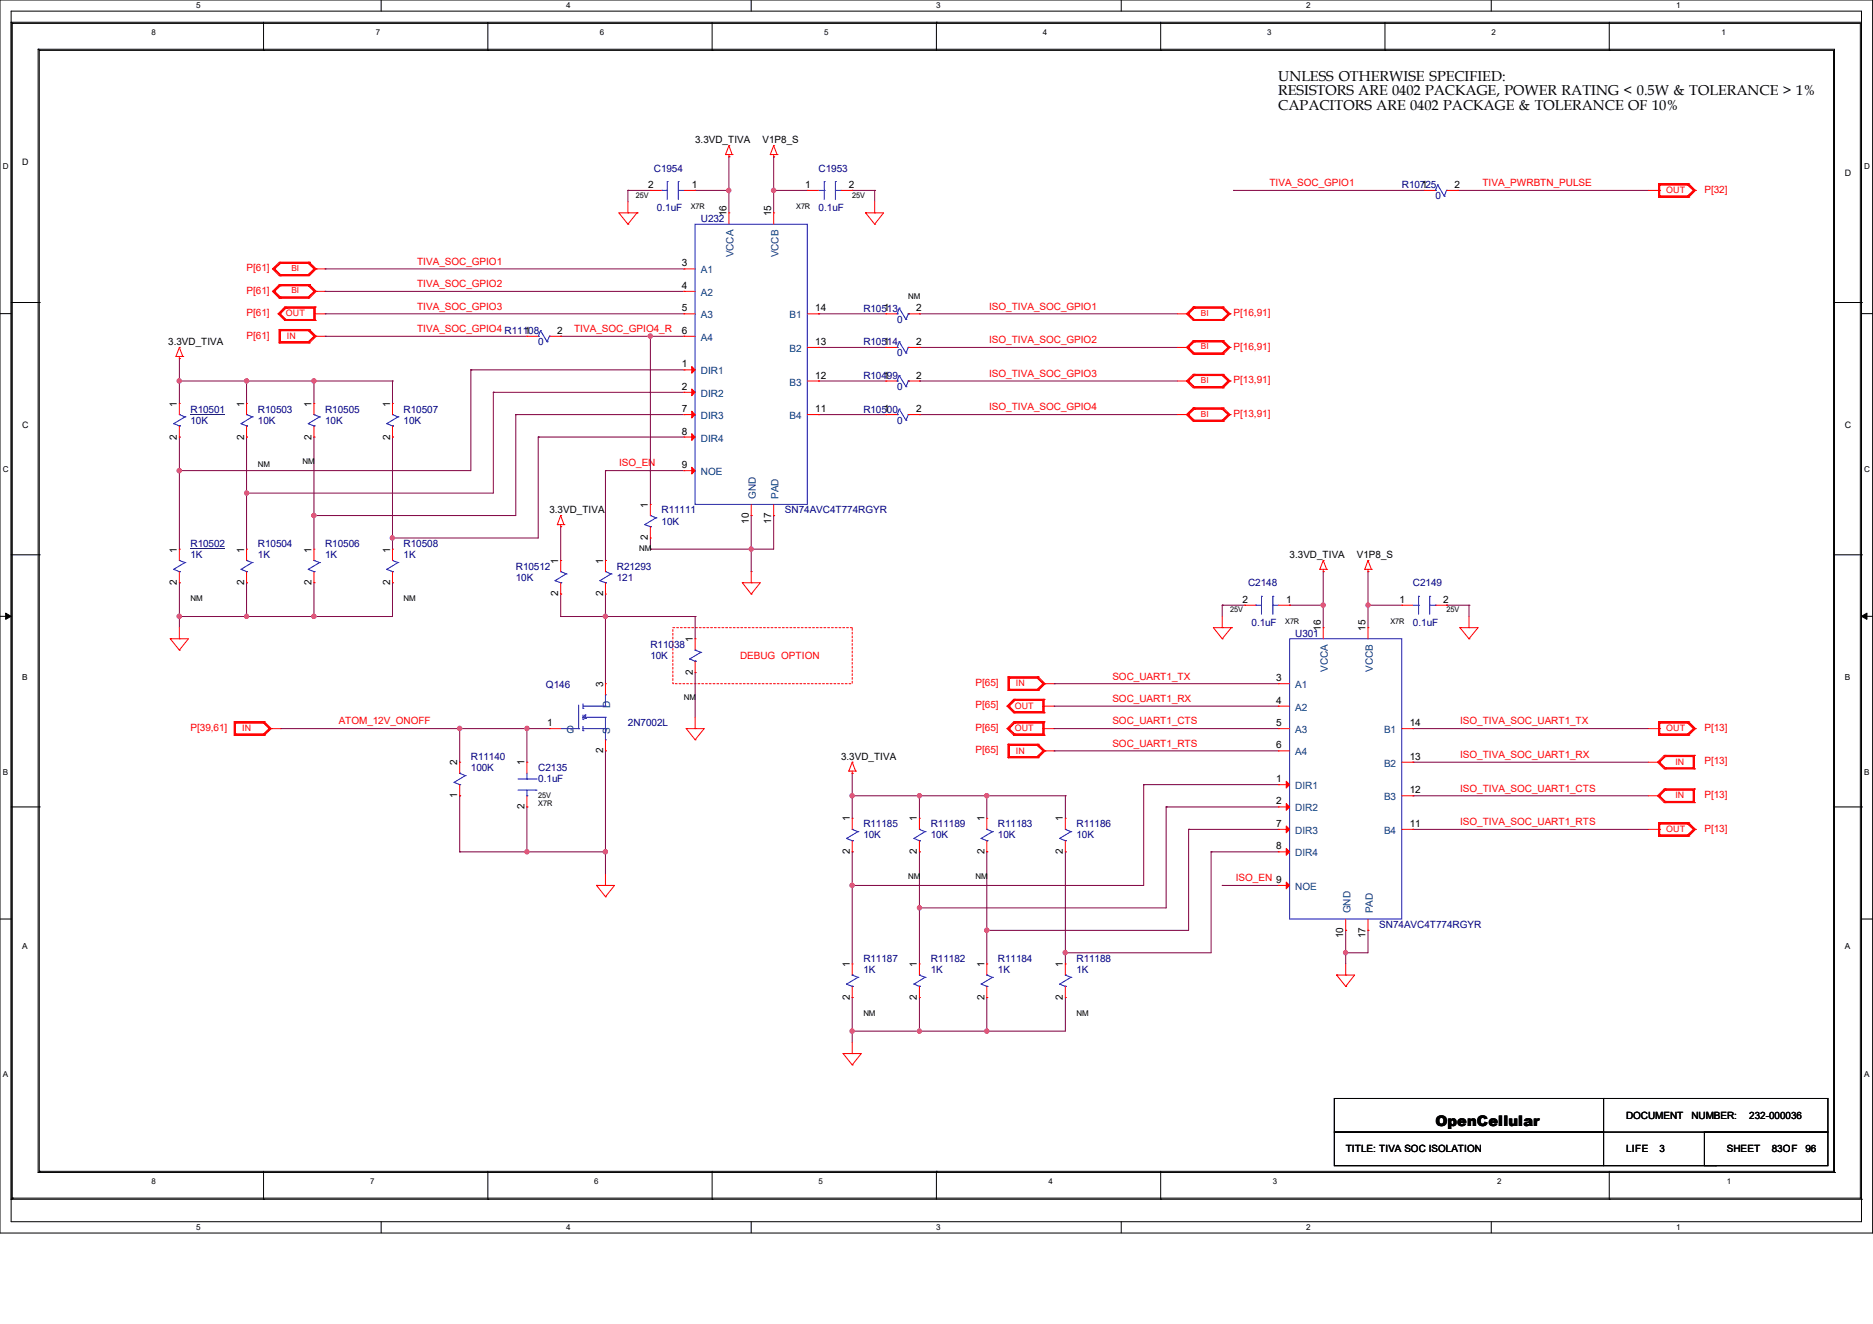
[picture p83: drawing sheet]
<svg xmlns="http://www.w3.org/2000/svg" width="420mm" height="297mm" viewBox="0 0 420 297" stroke-linecap="round" stroke-linejoin="round" font-family="sans-serif">
<defs><g id="words">
<text font-size="3.3" x="321.9" y="252.5">OpenCellular</text>
<g font-size="3.2">
<text x="286.6" y="18.2">UNLESS OTHERWISE SPECIFIED:</text>
<text x="286.6" y="21.4">RESISTORS ARE 0402 PACKAGE, POWER RATING &lt; 0.5W &amp; TOLERANCE &gt; 1%</text>
<text x="286.6" y="24.6">CAPACITORS ARE 0402 PACKAGE &amp; TOLERANCE OF 10%</text>
</g>
<g font-size="2.2">
<text x="155.9" y="32.2">3.3VD_TIVA</text>
<text x="171" y="32.2">V1P8_S</text>
<text x="145.3" y="42.2">2</text>
<text x="155.2" y="42.2">1</text>
<text x="180.6" y="42.2">1</text>
<text x="190.4" y="42.2">2</text>
<text x="318.9" y="42.2">1</text>
<text x="326.1" y="42.2">2</text>
<text x="162.9" y="48.5" transform="rotate(-90 162.9 48.5)">16</text>
<text x="172.9" y="48.5" transform="rotate(-90 172.9 48.5)">15</text>
<text x="152.9" y="59.8">3</text>
<text x="152.9" y="64.8">4</text>
<text x="152.9" y="69.9">5</text>
<text x="182.8" y="69.9">14</text>
<text x="198.2" y="69.9">1</text>
<text x="205.4" y="69.9">2</text>
<text x="37.7" y="77.5">3.3VD_TIVA</text>
<text x="117.7" y="74.9">1</text>
<text x="125" y="74.9">2</text>
<text x="152.9" y="74.9">6</text>
<text x="182.8" y="77.4">13</text>
<text x="198.2" y="77.4">1</text>
<text x="205.4" y="77.4">2</text>
<text x="152.9" y="82.4">1</text>
<text x="152.9" y="87.5">2</text>
<text x="182.8" y="84.9">12</text>
<text x="198.2" y="84.9">1</text>
<text x="205.4" y="84.9">2</text>
<text x="39.7" y="91.2" transform="rotate(-90 39.7 91.2)">1</text>
<text x="54.7" y="91.2" transform="rotate(-90 54.7 91.2)">1</text>
<text x="69.8" y="91.2" transform="rotate(-90 69.8 91.2)">1</text>
<text x="87.5" y="91.2" transform="rotate(-90 87.5 91.2)">1</text>
<text x="152.9" y="92.5">7</text>
<text x="182.8" y="92.5">11</text>
<text x="198.2" y="92.5">1</text>
<text x="205.4" y="92.5">2</text>
<text x="39.7" y="98.6" transform="rotate(-90 39.7 98.6)">2</text>
<text x="54.7" y="98.6" transform="rotate(-90 54.7 98.6)">2</text>
<text x="69.8" y="98.6" transform="rotate(-90 69.8 98.6)">2</text>
<text x="87.5" y="98.6" transform="rotate(-90 87.5 98.6)">2</text>
<text x="152.9" y="97.5">8</text>
<text x="152.9" y="105">9</text>
<text x="145.3" y="113.9" transform="rotate(-90 145.3 113.9)">1</text>
<text x="123.2" y="115.2">3.3VD_TIVA</text>
<text x="167.9" y="117.5" transform="rotate(-90 167.9 117.5)">10</text>
<text x="172.9" y="117.5" transform="rotate(-90 172.9 117.5)">17</text>
<text x="39.7" y="123.9" transform="rotate(-90 39.7 123.9)">1</text>
<text x="54.7" y="123.9" transform="rotate(-90 54.7 123.9)">1</text>
<text x="69.8" y="123.9" transform="rotate(-90 69.8 123.9)">1</text>
<text x="87.5" y="123.9" transform="rotate(-90 87.5 123.9)">1</text>
<text x="145.3" y="121.2" transform="rotate(-90 145.3 121.2)">2</text>
<text x="289.2" y="125.2">3.3VD_TIVA</text>
<text x="304.2" y="125.2">V1P8_S</text>
<text x="39.7" y="131.3" transform="rotate(-90 39.7 131.3)">2</text>
<text x="54.7" y="131.3" transform="rotate(-90 54.7 131.3)">2</text>
<text x="69.8" y="131.3" transform="rotate(-90 69.8 131.3)">2</text>
<text x="87.5" y="131.3" transform="rotate(-90 87.5 131.3)">2</text>
<text x="125.2" y="126.4" transform="rotate(-90 125.2 126.4)">1</text>
<text x="135.2" y="126.4" transform="rotate(-90 135.2 126.4)">1</text>
<text x="125.2" y="133.8" transform="rotate(-90 125.2 133.8)">2</text>
<text x="135.2" y="133.8" transform="rotate(-90 135.2 133.8)">2</text>
<text x="278.6" y="135.2">2</text>
<text x="288.4" y="135.2">1</text>
<text x="313.8" y="135.2">1</text>
<text x="323.6" y="135.2">2</text>
<text x="296.2" y="141.5" transform="rotate(-90 296.2 141.5)">16</text>
<text x="306.2" y="141.5" transform="rotate(-90 306.2 141.5)">15</text>
<text x="155.3" y="144.1" transform="rotate(-90 155.3 144.1)">1</text>
<text x="135.2" y="154.1" transform="rotate(-90 135.2 154.1)">3</text>
<text x="155.3" y="151.4" transform="rotate(-90 155.3 151.4)">2</text>
<text x="286.2" y="152.8">3</text>
<text x="286.2" y="157.9">4</text>
<text x="122.7" y="162.9">1</text>
<text x="286.2" y="162.9">5</text>
<text x="286.2" y="167.9">6</text>
<text x="316.1" y="162.9">14</text>
<text x="102.5" y="171.7" transform="rotate(-90 102.5 171.7)">2</text>
<text x="117.6" y="171.7" transform="rotate(-90 117.6 171.7)">1</text>
<text x="135.2" y="169" transform="rotate(-90 135.2 169)">2</text>
<text x="188.6" y="170.5">3.3VD_TIVA</text>
<text x="316.1" y="170.4">13</text>
<text x="102.5" y="179.1" transform="rotate(-90 102.5 179.1)">1</text>
<text x="286.2" y="175.5">1</text>
<text x="316.1" y="178">12</text>
<text x="117.6" y="181.6" transform="rotate(-90 117.6 181.6)">2</text>
<text x="190.5" y="184.3" transform="rotate(-90 190.5 184.3)">1</text>
<text x="205.6" y="184.3" transform="rotate(-90 205.6 184.3)">1</text>
<text x="220.7" y="184.3" transform="rotate(-90 220.7 184.3)">1</text>
<text x="238.3" y="184.3" transform="rotate(-90 238.3 184.3)">1</text>
<text x="286.2" y="180.5">2</text>
<text x="286.2" y="185.5">7</text>
<text x="316.1" y="185.5">11</text>
<text x="190.5" y="191.6" transform="rotate(-90 190.5 191.6)">2</text>
<text x="205.6" y="191.6" transform="rotate(-90 205.6 191.6)">2</text>
<text x="220.7" y="191.6" transform="rotate(-90 220.7 191.6)">2</text>
<text x="238.3" y="191.6" transform="rotate(-90 238.3 191.6)">2</text>
<text x="286.2" y="190.5">8</text>
<text x="301.2" y="210.5" transform="rotate(-90 301.2 210.5)">10</text>
<text x="306.2" y="210.5" transform="rotate(-90 306.2 210.5)">17</text>
<text x="190.5" y="217" transform="rotate(-90 190.5 217)">1</text>
<text x="205.6" y="217" transform="rotate(-90 205.6 217)">1</text>
<text x="220.7" y="217" transform="rotate(-90 220.7 217)">1</text>
<text x="238.3" y="217" transform="rotate(-90 238.3 217)">1</text>
<text x="190.5" y="224.3" transform="rotate(-90 190.5 224.3)">2</text>
<text x="205.6" y="224.3" transform="rotate(-90 205.6 224.3)">2</text>
<text x="220.7" y="224.3" transform="rotate(-90 220.7 224.3)">2</text>
<text x="238.3" y="224.3" transform="rotate(-90 238.3 224.3)">2</text>
<text x="364.6" y="251">DOCUMENT</text>
<text x="379.3" y="251">NUMBER:</text>
<text x="392.3" y="251">232-000036</text>
<text x="301.8" y="258.5">TITLE: TIVA SOC ISOLATION</text>
<text x="364.6" y="258.5">LIFE</text>
<text x="372.1" y="258.5">3</text>
<text x="387.2" y="258.5">SHEET</text>
<text x="397.3" y="258.5">83OF</text>
<text x="404.8" y="258.5">96</text>
</g>
<g font-size="2.2" fill="#000080">
<text x="146.6" y="38.5">C1954</text>
<text x="183.6" y="38.5">C1953</text>
<text x="147.3" y="47.3">0.1uF</text>
<text x="183.6" y="47.3">0.1uF</text>
<text x="314.3" y="42.2">R10725</text>
<text x="321.9" y="44.7">0</text>
<text x="157.1" y="49.8">U232</text>
<text x="193.6" y="69.9">R10513</text>
<text x="120.7" y="77.5">0</text>
<text x="193.6" y="77.5">R10514</text>
<text x="201.2" y="72.4">0</text>
<text x="201.2" y="80">0</text>
<text x="193.6" y="85">R10499</text>
<text x="201.2" y="87.5">0</text>
<text x="42.7" y="92.5">R10501</text>
<text x="42.7" y="95">10K</text>
<text x="57.8" y="92.5">R10503</text>
<text x="57.8" y="95">10K</text>
<text x="72.9" y="92.5">R10505</text>
<text x="72.9" y="95">10K</text>
<text x="90.5" y="92.5">R10507</text>
<text x="90.5" y="95">10K</text>
<text x="193.6" y="92.5">R10500</text>
<text x="201.2" y="95">0</text>
<text x="148.3" y="115.2">R11111</text>
<text x="148.3" y="117.7">10K</text>
<text x="176" y="115.2">SN74AVC4T774RGYR</text>
<text x="42.7" y="122.7">R10502</text>
<text x="42.7" y="125.2">1K</text>
<text x="57.8" y="122.7">R10504</text>
<text x="57.8" y="125.2">1K</text>
<text x="72.9" y="122.7">R10506</text>
<text x="72.9" y="125.2">1K</text>
<text x="90.5" y="122.7">R10508</text>
<text x="90.5" y="125.2">1K</text>
<text x="115.7" y="127.8">R10512</text>
<text x="115.7" y="130.3">10K</text>
<text x="138.3" y="127.8">R21293</text>
<text x="138.3" y="130.3">121</text>
<text x="279.9" y="131.5">C2148</text>
<text x="316.8" y="131.5">C2149</text>
<text x="280.6" y="140.3">0.1uF</text>
<text x="290.4" y="142.8">U301</text>
<text x="316.8" y="140.3">0.1uF</text>
<text x="145.8" y="145.3">R11038</text>
<text x="145.8" y="147.9">10K</text>
<text x="122.4" y="154.4">Q146</text>
<text x="140.8" y="162.9">2N7002L</text>
<text x="105.6" y="170.5">R11140</text>
<text x="105.6" y="173">100K</text>
<text x="120.7" y="173">C2135</text>
<text x="120.7" y="175.5">0.1uF</text>
<text x="193.6" y="185.6">R11185</text>
<text x="208.7" y="185.6">R11189</text>
<text x="223.8" y="185.6">R11183</text>
<text x="241.4" y="185.6">R11186</text>
<text x="193.6" y="188.1">10K</text>
<text x="208.7" y="188.1">10K</text>
<text x="223.8" y="188.1">10K</text>
<text x="241.4" y="188.1">10K</text>
<text x="309.3" y="208.2">SN74AVC4T774RGYR</text>
<text x="193.6" y="215.8">R11187</text>
<text x="208.7" y="215.8">R11182</text>
<text x="223.8" y="215.8">R11184</text>
<text x="241.4" y="215.8">R11188</text>
<text x="193.6" y="218.3">1K</text>
<text x="208.7" y="218.3">1K</text>
<text x="223.8" y="218.3">1K</text>
<text x="241.4" y="218.3">1K</text>
</g>
<g font-size="2.2" fill="#f00">
<text x="284.6" y="41.8">TIVA_SOC_GPIO1</text>
<text x="332.4" y="41.8">TIVA_PWRBTN_PULSE</text>
<text x="382.2" y="43.3">P[32]</text>
<text x="93.5" y="59.4">TIVA_SOC_GPIO1</text>
<text x="55.3" y="60.9">P[61]</text>
<text x="55.3" y="65.9">P[61]</text>
<text x="93.5" y="64.4">TIVA_SOC_GPIO2</text>
<text x="55.3" y="70.9">P[61]</text>
<text x="93.5" y="69.5">TIVA_SOC_GPIO3</text>
<text x="221.8" y="69.5">ISO_TIVA_SOC_GPIO1</text>
<text x="276.6" y="70.9">P[16,91]</text>
<text x="55.3" y="75.9">P[61]</text>
<text x="93.5" y="74.5">TIVA_SOC_GPIO4 R11108</text>
<text x="128.7" y="74.5">TIVA_SOC_GPIO4_R</text>
<text x="221.8" y="77">ISO_TIVA_SOC_GPIO2</text>
<text x="276.6" y="78.4">P[16,91]</text>
<text x="221.8" y="84.5">ISO_TIVA_SOC_GPIO3</text>
<text x="276.6" y="86">P[13,91]</text>
<text x="221.8" y="92.1">ISO_TIVA_SOC_GPIO4</text>
<text x="276.6" y="93.6">P[13,91]</text>
<text x="138.8" y="104.6">ISO_EN</text>
<text x="165.9" y="147.9">DEBUG OPTION</text>
<text x="218.7" y="153.9">P[65]</text>
<text x="249.4" y="152.4">SOC_UART1_TX</text>
<text x="218.7" y="158.9">P[65]</text>
<text x="249.4" y="157.5">SOC_UART1_RX</text>
<text x="42.7" y="164">P[39,61]</text>
<text x="75.9" y="162.5">ATOM_12V_ONOFF</text>
<text x="218.7" y="164">P[65]</text>
<text x="249.4" y="167.5">SOC_UART1_RTS</text>
<text x="249.4" y="162.5">SOC_UART1_CTS</text>
<text x="327.4" y="162.5">ISO_TIVA_SOC_UART1_TX</text>
<text x="382.2" y="164">P[13]</text>
<text x="218.7" y="169">P[65]</text>
<text x="327.4" y="170.1">ISO_TIVA_SOC_UART1_RX</text>
<text x="382.2" y="171.5">P[13]</text>
<text x="327.4" y="177.6">ISO_TIVA_SOC_UART1_CTS</text>
<text x="382.2" y="179">P[13]</text>
<text x="327.4" y="185.1">ISO_TIVA_SOC_UART1_RTS</text>
<text x="382.2" y="186.6">P[13]</text>
<text x="277.1" y="197.7">ISO_EN 9</text>
</g>
<g font-size="2.2" fill="#004080">
<text x="164.5" y="57.7" transform="rotate(-90 164.5 57.7)">VCCA</text>
<text x="174.5" y="57.7" transform="rotate(-90 174.5 57.7)">VCCB</text>
<text x="157.1" y="61.3">A1</text>
<text x="157.1" y="66.4">A2</text>
<text x="157.1" y="71.4">A3</text>
<text x="177" y="71.4">B1</text>
<text x="157.1" y="76.5">A4</text>
<text x="157.1" y="84">DIR1</text>
<text x="177" y="79">B2</text>
<text x="157.1" y="89">DIR2</text>
<text x="177" y="86.5">B3</text>
<text x="157.1" y="94">DIR3</text>
<text x="177" y="94">B4</text>
<text x="157.1" y="99.1">DIR4</text>
<text x="157.1" y="106.6">NOE</text>
<text x="169.5" y="111.9" transform="rotate(-90 169.5 111.9)">GND</text>
<text x="174.5" y="111.9" transform="rotate(-90 174.5 111.9)">PAD</text>
<text x="290.4" y="154.4">A1</text>
<text x="297.8" y="150.7" transform="rotate(-90 297.8 150.7)">VCCA</text>
<text x="307.8" y="150.7" transform="rotate(-90 307.8 150.7)">VCCB</text>
<text x="136.8" y="158.7" transform="rotate(-90 136.8 158.7)">D</text>
<text x="290.4" y="159.4">A2</text>
<text x="127" y="164.5">G</text>
<text x="136.8" y="164.7" transform="rotate(-90 136.8 164.7)">S</text>
<text x="290.4" y="164.5">A3</text>
<text x="310.3" y="164.5">B1</text>
<text x="290.4" y="169.5">A4</text>
<text x="310.3" y="172">B2</text>
<text x="290.4" y="177">DIR1</text>
<text x="310.3" y="179.5">B3</text>
<text x="290.4" y="182">DIR2</text>
<text x="290.4" y="187.1">DIR3</text>
<text x="310.3" y="187.1">B4</text>
<text x="290.4" y="192.1">DIR4</text>
<text x="290.4" y="199.6">NOE</text>
<text x="302.8" y="204.9" transform="rotate(-90 302.8 204.9)">GND</text>
<text x="307.8" y="204.9" transform="rotate(-90 307.8 204.9)">PAD</text>
</g>
<g font-size="2">
<text x="5" y="37">D</text>
<text x="413.6" y="39.5">D</text>
<text x="5" y="96.1">C</text>
<text x="413.6" y="96.1">C</text>
</g>
<g font-size="2" fill="#f00">
<text x="373.6" y="43.3">OUT</text>
<text x="64.1" y="71">OUT</text>
<text x="64.3" y="76">IN</text>
<text x="227.8" y="153.9">IN</text>
<text x="227.5" y="159">OUT</text>
<text x="54.3" y="164">IN</text>
<text x="227.5" y="164">OUT</text>
<text x="373.6" y="164">OUT</text>
<text x="227.8" y="169">IN</text>
<text x="375.7" y="171.5">IN</text>
<text x="375.7" y="179.1">IN</text>
<text x="373.6" y="186.6">OUT</text>
</g>
<g font-size="1.9" fill="#f00">
<text x="65.4" y="60.8">BI</text>
<text x="65.4" y="65.8">BI</text>
<text x="269.3" y="70.8">BI</text>
<text x="269.3" y="78.4">BI</text>
<text x="269.3" y="85.9">BI</text>
<text x="269.3" y="93.5">BI</text>
</g>
<g font-size="1.9">
<text x="5" y="152.6">B</text>
<text x="413.6" y="152.6">B</text>
<text x="5" y="212.9">A</text>
<text x="413.6" y="212.9">A</text>
</g>
<g font-size="1.8">
<text x="44" y="1.9">5</text>
<text x="127" y="1.9">4</text>
<text x="209.9" y="1.9">3</text>
<text x="292.9" y="1.9">2</text>
<text x="375.9" y="1.9">1</text>
<text x="34" y="7.9">8</text>
<text x="84.2" y="7.9">7</text>
<text x="134.5" y="7.9">6</text>
<text x="184.8" y="7.9">5</text>
<text x="233.8" y="7.9">4</text>
<text x="284.1" y="7.9">3</text>
<text x="334.4" y="7.9">2</text>
<text x="386" y="7.9">1</text>
<text x=".6" y="38">D</text>
<text x="418" y="38">D</text>
<text x="203.7" y="67">NM</text>
<text x=".6" y="105.9">C</text>
<text x="57.8" y="104.7">NM</text>
<text x="67.9" y="104.2">NM</text>
<text x="418" y="105.9">C</text>
<text x="143.3" y="123.6">NM</text>
<text x="42.7" y="134.9">NM</text>
<text x="90.5" y="134.9">NM</text>
<text x="153.4" y="157">NM</text>
<text x=".6" y="173.8">B</text>
<text x="418" y="173.8">B</text>
<text x="203.7" y="197.2">NM</text>
<text x="218.7" y="197.2">NM</text>
<text x="193.6" y="227.9">NM</text>
<text x="241.4" y="227.9">NM</text>
<text x=".6" y="241.7">A</text>
<text x="418" y="241.7">A</text>
<text x="34" y="265.6">8</text>
<text x="83" y="265.6">7</text>
<text x="133.3" y="265.6">6</text>
<text x="183.6" y="265.6">5</text>
<text x="235.1" y="265.6">4</text>
<text x="285.4" y="265.6">3</text>
<text x="335.7" y="265.6">2</text>
<text x="387.2" y="265.6">1</text>
<text x="44" y="275.9">5</text>
<text x="127" y="275.9">4</text>
<text x="209.9" y="275.9">3</text>
<text x="292.9" y="275.9">2</text>
<text x="375.9" y="275.9">1</text>
</g>
<g font-size="1.7">
<text x="142.6" y="44.3">25V</text>
<text x="154.9" y="46.9">X7R</text>
<text x="178.5" y="46.9">X7R</text>
<text x="191.1" y="44.3">25V</text>
<text x="275.8" y="137.4">25V</text>
<text x="324.4" y="137.4">25V</text>
<text x="288.2" y="139.9">X7R</text>
<text x="311.8" y="139.9">X7R</text>
<text x="120.7" y="179.1">25V</text>
<text x="120.7" y="180.9">X7R</text>
</g>
</g></defs>
<path d="M0 0h419.9v276.6h-419.9zM2.5 2.5h414.9v271.6h-414.9z" fill="none" stroke="#000" stroke-width=".22"/>
<g fill="#fff">
<path d="M44 .3h1v1.9h-1z"/>
<path d="M44 274.3h1v2h-1z"/>
</g>
<path d="M85.5 0v2.5M85.5 274.1v2.5" fill="none" stroke="#000" stroke-width=".22"/>
<g fill="#fff">
<path d="M127 .3h.9v1.9h-.9z"/>
<path d="M127 274.3h.9v2h-.9z"/>
</g>
<path d="M168.4 0v2.5M168.4 274.1v2.5" fill="none" stroke="#000" stroke-width=".22"/>
<g fill="#fff">
<path d="M209.9 .3h1v1.9h-1z"/>
<path d="M209.9 274.3h1v2h-1z"/>
</g>
<path d="M251.4 0v2.5M251.4 274.1v2.5" fill="none" stroke="#000" stroke-width=".22"/>
<g fill="#fff">
<path d="M292.9 .3h1v1.9h-1z"/>
<path d="M292.9 274.3h1v2h-1z"/>
</g>
<path d="M334.4 0v2.5M334.4 274.1v2.5" fill="none" stroke="#000" stroke-width=".22"/>
<g fill="#fff">
<path d="M375.9 .3h1v1.9h-1z"/>
<path d="M375.9 274.3h1v2h-1z"/>
<path d="M.6 36.4h1.3v2h-1.3z"/>
<path d="M418 36.4h1.3v2h-1.3z"/>
<path d="M.6 104.3h1.3v2h-1.3z"/>
<path d="M418 104.3h1.3v2h-1.3z"/>
</g>
<path d="M0 70.4h2.5M417.4 70.4h2.5" fill="none" stroke="#000" stroke-width=".22"/>
<g fill="#fff">
<path d="M.6 172.2h1.2v2h-1.2z"/>
<path d="M418 172.2h1.2v2h-1.2z"/>
</g>
<path d="M0 138.3h2.5M417.4 138.3h2.5" fill="none" stroke="#000" stroke-width=".22"/>
<path d="M1.3 137.5l1.2 .8-1.2 .6zM417.4 138.3l1.2-.8v1.4z" fill="#000" stroke="#000" stroke-width=".22"/>
<g fill="#fff">
<path d="M.6 240.1h1.2v2h-1.2z"/>
<path d="M418 240.1h1.2v2h-1.2z"/>
</g>
<g fill="none" stroke="#000" stroke-width=".22">
<path d="M2.5 5h.1M2.5 5h414.9v264M2.5 5v264M2.8 5.2h.1M2.8 5.2v263.6M2.8 5.2h414.4v263.6M8.6 11h.1M8.6 11v252M8.6 11h402.8v252M8.8 11.3h.1M8.8 11.3h402.3v251.5M8.8 11.3v251.5"/>
<path d="M59.1 11.3h.1M59.1 5v6.3M109.4 11.3h.1M109.4 5v6.3M159.7 11.3h.1M159.7 5v6.3M210 5h.1M210 5v6.3M260.3 11.3h.1M260.3 5v6.3M310.6 11.3h.1M310.6 5v6.3"/>
<path d="M360.8 11.3h.1M360.8 5v6.3M2.5 67.9h6.3M8.8 67.9h.1M411.1 67.9h6.3M417.4 67.9h.1M2.5 124.5h6.3M8.8 124.5h.1M411.1 124.5h6.3M417.4 124.5h.1M2.5 181h6.3M8.8 181h.1"/>
<path d="M411.1 181h6.3M417.4 181h.1M0 206.2h2.5M417.4 206.2h2.5M299.2 246.4h110.7v7.6h-110.7zM299.2 254h60.4v7.5h-60.4zM359.6 246.4h.1M359.6 246.4v7.6M382.2 254h27.7v7.5h-27.7zM2.5 269h.1M2.5 269h414.9M2.8 268.8h.1"/>
<path d="M2.8 268.8h414.4M8.6 263h.1M8.6 263h402.8M8.8 262.8h.1M8.8 262.8h402.3M59.1 269h.1M59.1 262.8v6.2M109.4 269h.1M109.4 262.8v6.2M159.7 269h.1M159.7 262.8v6.2M210 262.8h.1"/>
<path d="M210 262.8v6.2M260.3 269h.1M260.3 262.8v6.2M359.6 261.5h25.1M360.8 269h.1M360.8 262.8v6.2M384.7 261.5h.1M411.1 262.8h.1M411.4 263h.1M417.2 268.8h.1M417.4 269h.1"/>
</g>
<path d="M150.9 140.8h40.2v12.6h-40.2z" fill="none" stroke="#f00" stroke-width=".22" stroke-dasharray=".4"/>
<g fill="none" stroke="#800040" stroke-width=".22">
<path d="M163.4 35.2h.1M163.4 35.2v12.6M173.5 35.2h.1M173.5 35.2v12.6M140.8 42.7h.1M140.8 42.7h5M140.8 42.7v2.6M155.9 42.7h.1M155.9 42.7h7.5M163.4 42.7h.1M173.5 42.7h.1M173.5 42.7h7.5"/>
<path d="M191.1 42.7h.1M191.1 42.7h5M196.1 42.7h.1M196.1 42.7v2.6M276.6 42.7h.1M276.6 42.7h42.7M326.9 42.7h.1M326.9 42.7h42.7M72.9 60.3h.1M72.9 65.4h.1M72.9 70.4h.1M72.9 75.4h.1"/>
<path d="M72.9 70.4h80.5M72.9 60.3h80.5M72.9 65.4h80.5M72.9 75.4h45.3M125.7 75.4h.1M125.7 75.4h27.7M145.8 75.4h.1M145.8 75.4v37.8M153.4 75.4h.1M183.6 70.4h.1M183.6 77.9h.1M183.6 70.4h15"/>
<path d="M183.6 77.9h15M206.2 70.4h.1M206.2 77.9h.1M206.2 70.4h57.8M206.2 77.9h57.8M40.2 80.4h.1M40.2 98h.1M40.2 85.5h.1M40.2 85.5h47.8M40.2 80.4v10.1M40.2 98v25.2M55.3 85.5h.1"/>
<path d="M55.3 98h.1M55.3 85.5v5M55.3 98v25.2M70.4 85.5h.1M70.4 98h.1M70.4 85.5v5M70.4 98v25.2M88 85.5h.1M88 98h.1M88 85.5v5M88 98v25.2M105.6 83h.1"/>
<path d="M105.6 83h47.8M105.6 83v22.6h-65.4M110.6 88h.1M110.6 88v22.6h-55.3M110.6 88h42.8M115.7 93h.1M115.7 93h37.7M115.7 93v22.7h-45.3M120.7 98h.1M120.7 98h32.7M120.7 98v22.7h-32.7M183.6 85.5h.1"/>
<path d="M183.6 93h.1M183.6 85.5h15M183.6 93h15M206.2 85.5h.1M206.2 93h.1M206.2 85.5h57.8M206.2 93h57.8M40.2 105.6h.1M55.3 110.6h.1M70.4 115.7h.1M125.7 118.2h.1M125.7 118.2v7.5"/>
<path d="M135.8 105.6h.1M135.8 105.6h17.6M135.8 105.6v20.1M168.4 115.7h.1M168.4 115.7v12.5M173.5 115.7h.1M173.5 115.7v7.5h-27.7M40.2 138.3h.1M40.2 130.7h.1M40.2 130.7v10.1M55.3 130.7h.1M55.3 138.3h.1"/>
<path d="M55.3 130.7v7.6M70.4 130.7h.1M70.4 138.3h.1M70.4 130.7v7.6M88 120.7h.1M88 130.7h.1M88 130.7v7.6h-47.8M125.7 133.3h.1M125.7 138.3h.1M125.7 138.3h30.2M125.7 133.3v5M135.8 138.3h.1"/>
<path d="M135.8 125.7h.1M135.8 133.3v20.1M145.8 123.2h.1M145.8 120.7v2.5M155.9 138.3h.1M155.9 138.3v5M168.4 123.2h.1M168.4 128.2h.1M274.1 135.8h.1M274.1 135.8h5M274.1 135.8v2.5M289.2 135.8h.1"/>
<path d="M289.2 135.8h7.5M296.7 128.2h.1M296.7 135.8h.1M296.7 128.2v12.6M306.7 128.2h.1M306.7 135.8h.1M306.7 128.2v12.6M306.7 135.8h7.6M324.4 135.8h.1M324.4 135.8h5M329.4 135.8h.1M329.4 135.8v2.5"/>
<path d="M155.9 150.9h.1M155.9 150.9v10M236.3 158.4h.1M236.3 153.4h.1M236.3 158.4h50.3M236.3 153.4h50.3M62.9 163.4h.1M62.9 163.4h60.3M103.1 163.4h.1M103.1 178.5h.1M103.1 163.4v7.6M103.1 178.5v12.6"/>
<path d="M118.2 163.4h.1M118.2 163.4v7.6M135.8 168.4h.1M135.8 168.4v27.7M191.1 173.5h.1M191.1 178.5h.1M191.1 178.5h47.8M191.1 173.5v10.1M206.2 178.5h.1M206.2 178.5v5.1M221.3 178.5h.1M221.3 178.5v5.1"/>
<path d="M236.3 168.4h.1M236.3 163.4h.1M236.3 163.4h50.3M236.3 168.4h50.3M238.9 178.5h.1M238.9 178.5v5.1M256.5 176h.1M256.5 176v22.6h-65.4M256.5 176h30.1M316.8 171h.1M316.8 163.4h.1M316.8 178.5h.1"/>
<path d="M316.8 163.4h52.8M316.8 171h52.8M316.8 178.5h52.8M103.1 191.1h.1M103.1 191.1h32.7M118.2 181h.1M118.2 191.1h.1M118.2 181v10.1M135.8 191.1h.1M191.1 191.1h.1M191.1 198.6h.1M191.1 191.1v25.1"/>
<path d="M206.2 191.1h.1M206.2 191.1v25.1M221.3 191.1h.1M221.3 191.1v25.1M238.9 191.1h.1M238.9 191.1v25.1M261.5 181h.1M261.5 181v22.7h-55.3M261.5 181h25.1M266.5 186.1h.1M266.5 186.1h20.1M266.5 186.1v22.6h-45.2"/>
<path d="M271.6 191.1h.1M271.6 191.1h15M271.6 191.1v22.6h-32.7M274.1 198.6h.1M274.1 198.6h12.5M316.8 186.1h.1M316.8 186.1h52.8M206.2 203.7h.1M221.3 208.7h.1M238.9 213.7h.1M301.8 208.7h.1M301.8 213.7h.1"/>
<path d="M301.8 208.7v7.5M306.7 208.7h.1M306.7 208.7v5h-4.9M191.1 231.3h.1M191.1 223.8h.1M191.1 223.8v10M206.2 223.8h.1M206.2 231.3h.1M206.2 223.8v7.5M221.3 223.8h.1M221.3 231.3h.1M221.3 223.8v7.5"/>
<path d="M238.9 223.8h.1M238.9 223.8v7.5h-47.8"/>
</g>
<g fill="#f0f" stroke="#f0f" stroke-width=".22">
<circle cx="163.4" cy="42.7" r=".48"/>
<circle cx="173.5" cy="42.7" r=".49"/>
<circle cx="70.4" cy="85.4" r=".49"/>
<circle cx="55.3" cy="85.4" r=".48"/>
<circle cx="40.2" cy="85.4" r=".49"/>
<circle cx="40.2" cy="105.6" r=".49"/>
<circle cx="55.3" cy="110.6" r=".48"/>
<circle cx="70.4" cy="115.6" r=".49"/>
<circle cx="88" cy="120.7" r=".48"/>
<circle cx="55.3" cy="138.3" r=".48"/>
<circle cx="70.4" cy="138.3" r=".49"/>
<circle cx="40.2" cy="138.3" r=".49"/>
<circle cx="135.7" cy="138.3" r=".49"/>
<circle cx="118.1" cy="163.4" r=".48"/>
<circle cx="103.1" cy="163.4" r=".49"/>
<circle cx="135.7" cy="191.1" r=".49"/>
<circle cx="118.1" cy="191.1" r=".48"/>
<circle cx="306.7" cy="135.7" r=".48"/>
<circle cx="296.7" cy="135.7" r=".49"/>
<circle cx="301.7" cy="213.7" r=".48"/>
<circle cx="191.1" cy="178.5" r=".49"/>
<circle cx="191.1" cy="198.6" r=".49"/>
<circle cx="238.8" cy="213.7" r=".48"/>
<circle cx="206.2" cy="203.6" r=".48"/>
<circle cx="221.3" cy="178.5" r=".49"/>
<circle cx="206.2" cy="178.5" r=".48"/>
<circle cx="191.1" cy="231.3" r=".49"/>
<circle cx="221.3" cy="208.7" r=".49"/>
<circle cx="221.3" cy="231.3" r=".49"/>
<circle cx="206.2" cy="231.3" r=".48"/>
<circle cx="145.8" cy="75.4" r=".49"/>
<circle cx="168.4" cy="123.2" r=".48"/>
</g>
<g fill="none" stroke="#f00" stroke-width=".22">
<path d="M162.7 34.7h.1M162.7 34.7h1.5M163.4 35.2h.1M163.4 32.7h.1M163.4 34.7v.5M163.4 32.7l-.7 2M163.4 32.7l.8 2M164.2 34.7h.1M172.7 34.7h.1M172.7 34.7h1.5M173.5 35.2h.1M173.5 32.7h.1"/>
<path d="M173.5 34.7v.5M173.5 32.7l-.8 2M173.5 32.7l.7 2M174.2 34.7h.1M62.6 58.8h.1M62.6 58.8h6.8M62.6 58.8l-1.5 1.5M62.9 58.8h.1M62.9 59.1h.1M62.9 58.8l-1.6 1.5M62.9 59.1h6.2M62.9 59.1l-1.6 1.2"/>
<path d="M62.9 59.1l-1.3 1.2M69.1 59.1h.1M69.1 58.8h.1M69.1 59.1l1.3 1.2M69.1 59.1l1.6 1.2M69.1 58.8l1.6 1.5M69.4 58.8h.1M69.4 58.8l1.5 1.5M140.8 47.8h.1M140.8 50.3h.1M140.8 45.3v2.5M142.8 47.8h.1"/>
<path d="M142.8 47.8h-4l2 2.5M142.8 47.8l-2 2.5M145.8 42.7h.1M145.8 42.7h2.5M153.4 42.7h2.5M155.9 42.7h.1M163.4 47.8h.1M163.4 47.8v2.5M173.5 47.8h.1M173.5 47.8v2.5M181 42.7h.1M181 42.7h2.6"/>
<path d="M188.6 42.7h2.5M191.1 42.7h.1M194.1 47.8h.1M194.1 47.8l2 2.5M194.1 47.8h4l-2 2.5M196.1 47.8h.1M196.1 50.3h.1M196.1 45.3v2.5M319.3 42.7h.1M319.3 42.7h2.6M324.4 42.7h2.5M326.9 42.7h.1"/>
<path d="M369.6 42.7h2.6M371.9 41.2h.1M371.9 44.2h.1M371.9 41.2h6.8M371.9 41.2v3M371.9 44.2h6.8M372.2 42.7h.1M372.2 41.5h.1M372.2 44h.1M372.2 41.5h6.2M372.2 41.5v2.5M372.2 44h6.2"/>
<path d="M378.4 41.5h.1M378.4 44h.1M378.4 41.2h.1M378.4 44.2h.1M378.4 41.5l1.3 1.2M378.4 41.5l1.5 1.2M378.4 41.2l1.5 1.5M378.7 41.2h.1M378.7 44.2h.1M378.7 41.2l1.5 1.5M379.7 42.7h.1M379.7 42.7l-1.3 1.3"/>
<path d="M379.9 42.7h.1M379.9 42.7l-1.5 1.5M379.9 42.7l-1.5 1.3M380.2 42.7h.1M380.2 42.7l-1.5 1.5M39.5 80h.1M39.5 80h1.5M40.2 77.9h.1M40.2 80v.4M40.2 77.9l-.7 2.1M40.2 77.9l.8 2.1M41 80h.1"/>
<path d="M61.1 60.3h.1M61.1 65.4h.1M61.1 60.3l1.5 1.5M61.1 65.4l1.5 1.5M61.3 60.3h.1M61.3 65.4h.1M61.3 60.3l1.6 1.5M61.3 60.3l1.6 1.3M61.3 65.4l1.6 1.5M61.3 65.4l1.6 1.2M61.6 60.3h.1M61.6 65.4h.1"/>
<path d="M61.6 60.3l1.3 1.3M61.6 65.4l1.3 1.2M62.4 70.4h.1M62.4 70.4l1.4 1.5M62.6 61.8h.1M62.6 66.9h.1M62.6 63.8h.1M62.6 70.4h.1M62.6 73.9h.1M62.6 76.9h.1M62.6 63.8h6.8M62.6 63.8l-1.5 1.6"/>
<path d="M62.6 70.4l1.5 1.5M62.6 70.4l1.5 1.3M62.6 73.9h6.8M62.6 73.9v3M62.6 76.9h6.8M62.9 61.8h.1M62.9 61.6h.1M62.9 66.9h.1M62.9 63.8h.1M62.9 66.6h.1M62.9 64.1h.1M62.9 70.4h.1"/>
<path d="M62.9 74.2h.1M62.9 76.7h.1M62.9 76.7h6.2M62.9 61.6h6.2M62.9 63.8l-1.6 1.6M62.9 66.6h6.2M62.9 64.1h6.2M62.9 64.1l-1.6 1.3M62.9 64.1l-1.3 1.3M62.9 70.4l1.2 1.3M62.9 74.2h6.2M62.9 74.2v2.5"/>
<path d="M63.8 68.9h.1M63.8 71.9h.1M63.8 71.9h6.9M63.8 68.9h6.9M63.8 68.9l-1.4 1.5M64.1 69.1h.1M64.1 71.7h.1M64.1 68.9h.1M64.1 71.9h.1M64.1 71.7h6.3M64.1 69.1h6.3M64.1 69.1l-1.2 1.3"/>
<path d="M64.1 69.1l-1.5 1.3M64.1 68.9l-1.5 1.5M69.1 64.1h.1M69.1 63.8h.1M69.1 74.2h.1M69.1 76.7h.1M69.1 73.9h.1M69.1 76.9h.1M69.1 64.1l1.3 1.3M69.1 64.1l1.6 1.3M69.1 63.8l1.6 1.6M69.1 74.2l1.3 1.2"/>
<path d="M69.1 74.2l1.6 1.2M69.1 73.9l1.6 1.5M69.4 63.8h.1M69.4 73.9h.1M69.4 76.9h.1M69.4 63.8l1.5 1.6M69.4 73.9l1.5 1.5M70.4 60.3h.1M70.4 65.4h.1M70.4 70.4h.1M70.4 69.1h.1M70.4 71.7h.1"/>
<path d="M70.4 75.4h.1M70.4 60.3l-1.3 1.3M70.4 60.3h2.5M70.4 65.4l-1.3 1.2M70.4 65.4h2.5M70.4 70.4h2.5M70.4 69.1v2.6M70.4 75.4h2.5M70.4 75.4l-1.3 1.3M70.7 60.3h.1M70.7 65.4h.1M70.7 68.9h.1"/>
<path d="M70.7 71.9h.1M70.7 75.4h.1M70.7 60.3l-1.6 1.3M70.7 60.3l-1.6 1.5M70.7 65.4l-1.6 1.2M70.7 65.4l-1.6 1.5M70.7 68.9v3M70.7 75.4l-1.6 1.5M70.7 75.4l-1.6 1.3M70.9 60.3h.1M70.9 65.4h.1M70.9 75.4h.1"/>
<path d="M70.9 60.3l-1.5 1.5h-6.8M70.9 65.4l-1.5 1.5h-6.8M70.9 75.4l-1.5 1.5M118.2 75.4h.1M118.2 75.4h2.5M123.2 75.4h2.5M125.7 75.4h.1M153.4 60.3h.1M153.4 65.4h.1M153.4 70.4h.1M153.4 75.4h.1M153.4 60.3h2.5"/>
<path d="M153.4 65.4h2.5M153.4 70.4h2.5M153.4 75.4h2.5M181 77.9h2.6M181 70.4h2.6M183.6 77.9h.1M183.6 70.4h.1M198.6 77.9h.1M198.6 70.4h.1M198.6 77.9h2.6M198.6 70.4h2.6M203.7 77.9h2.5"/>
<path d="M203.7 70.4h2.5M206.2 77.9h.1M206.2 70.4h.1M264 77.9h2.5M264 70.4h2.5M266 77.9h.1M266 70.4h.1M266 77.9l1.5 1.6h6.8M266 70.4l1.5 1.5h6.8M266.3 77.9h.1M266.3 70.4h.1M266.3 77.9l1.5 1.3"/>
<path d="M266.3 77.9l1.5 1.6M266.3 70.4l1.5 1.3M266.3 70.4l1.5 1.5M266.5 77.9h.1M266.5 70.4h.1M266.5 77.9l1.3 1.3M266.5 70.4l1.3 1.3M267.5 76.4h.1M267.5 68.9h.1M267.5 76.4l-1.5 1.5M267.5 76.4h6.8M267.5 68.9l-1.5 1.5"/>
<path d="M267.5 68.9h6.8M267.8 76.7h.1M267.8 76.4h.1M267.8 69.1h.1M267.8 68.9h.1M267.8 76.7l-1.3 1.2M267.8 76.7l-1.5 1.2M267.8 76.4l-1.5 1.5M267.8 79.2h6.3M267.8 76.7h6.3M267.8 69.1l-1.3 1.3M267.8 69.1l-1.5 1.3"/>
<path d="M267.8 68.9l-1.5 1.5M267.8 71.7h6.3M267.8 69.1h6.3M274.1 79.5h.1M274.1 76.4h.1M274.1 79.2h.1M274.1 76.7h.1M274.1 71.9h.1M274.1 68.9h.1M274.1 71.7h.1M274.1 69.1h.1M274.1 76.4l1.5 1.5"/>
<path d="M274.1 76.7l1.5 1.2M274.1 76.7l1.2 1.2M274.1 68.9l1.5 1.5M274.1 69.1l1.5 1.3M274.1 69.1l1.2 1.3M274.3 79.5h.1M274.3 76.4h.1M274.3 71.9h.1M274.3 68.9h.1M274.3 76.4l1.5 1.5M274.3 68.9l1.5 1.5M275.3 77.9h.1"/>
<path d="M275.3 70.4h.1M275.3 77.9l-1.2 1.3M275.3 70.4l-1.2 1.3M275.6 77.9h.1M275.6 70.4h.1M275.6 77.9l-1.5 1.6M275.6 77.9l-1.5 1.3M275.6 70.4l-1.5 1.5M275.6 70.4l-1.5 1.3M275.8 77.9h.1M275.8 70.4h.1M275.8 77.9l-1.5 1.6"/>
<path d="M275.8 70.4l-1.5 1.5M40.2 80.4h.1M40.2 90.5h.1M40.2 98h.1M40.2 90.5v2.5M40.2 95.5v2.5M55.3 90.5h.1M55.3 98h.1M55.3 90.5v2.5M55.3 95.5v2.5M70.4 90.5h.1M70.4 98h.1"/>
<path d="M70.4 90.5v2.5M70.4 95.5v2.5M88 90.5h.1M88 98h.1M88 90.5v2.5M88 95.5v2.5M153.4 83h.1M153.4 88h.1M153.4 93h.1M153.4 98h.1M153.4 93h2.5M153.4 83h2.5"/>
<path d="M153.4 88h2.5M153.4 98h2.5M181 93h2.6M181 85.5h2.6M183.6 93h.1M183.6 85.5h.1M198.6 93h.1M198.6 85.5h.1M198.6 93h2.6M198.6 85.5h2.6M203.7 93h2.5M203.7 85.5h2.5"/>
<path d="M206.2 93h.1M206.2 85.5h.1M264 93h2.5M264 85.5h2.5M266 93h.1M266 85.5h.1M266 93l1.5 1.5h6.8M266 85.5l1.5 1.5h6.8M266.3 93h.1M266.3 85.5h.1M266.3 93l1.5 1.3M266.3 93l1.5 1.5"/>
<path d="M266.3 85.5l1.5 1.2M266.3 85.5l1.5 1.5M266.5 93h.1M266.5 85.5h.1M266.5 93l1.3 1.3M266.5 85.5l1.3 1.2M267.5 91.5h.1M267.5 84h.1M267.5 91.5l-1.5 1.5M267.5 91.5h6.8M267.5 84l-1.5 1.5M267.5 84h6.8"/>
<path d="M267.8 91.8h.1M267.8 91.5h.1M267.8 84.2h.1M267.8 84h.1M267.8 91.8l-1.3 1.2M267.8 91.8l-1.5 1.2M267.8 91.5l-1.5 1.5M267.8 94.3h6.3M267.8 91.8h6.3M267.8 84.2l-1.3 1.3M267.8 84.2l-1.5 1.3M267.8 84l-1.5 1.5"/>
<path d="M267.8 86.7h6.3M267.8 84.2h6.3M274.1 94.5h.1M274.1 91.5h.1M274.1 94.3h.1M274.1 91.8h.1M274.1 87h.1M274.1 84h.1M274.1 86.7h.1M274.1 84.2h.1M274.1 91.5l1.5 1.5M274.1 91.8l1.5 1.2"/>
<path d="M274.1 91.8l1.2 1.2M274.1 84l1.5 1.5M274.1 84.2l1.5 1.3M274.1 84.2l1.2 1.3M274.3 94.5h.1M274.3 91.5h.1M274.3 87h.1M274.3 84h.1M274.3 91.5l1.5 1.5M274.3 84l1.5 1.5M275.3 93h.1M275.3 85.5h.1"/>
<path d="M275.3 93l-1.2 1.3M275.3 85.5l-1.2 1.2M275.6 93h.1M275.6 85.5h.1M275.6 93l-1.5 1.5M275.6 93l-1.5 1.3M275.6 85.5l-1.5 1.5M275.6 85.5l-1.5 1.2M275.8 93h.1M275.8 85.5h.1M275.8 93l-1.5 1.5M275.8 85.5l-1.5 1.5"/>
<path d="M125 117.7h.1M125 117.7h1.4M125.7 118.2h.1M125.7 115.7h.1M125.7 117.7v.5M125.7 115.7l-.7 2M125.7 115.7l.7 2M126.4 117.7h.1M145.8 113.2h.1M145.8 113.2v2.5M145.8 118.2v2.5M153.4 105.6h.1"/>
<path d="M153.4 105.6h2.5M168.4 115.7h.1M168.4 113.2v2.5M173.5 115.7h.1M173.5 113.2v2.5M40.2 123.2h.1M40.2 130.7h.1M40.2 123.2v2.5M40.2 128.2v2.5M55.3 123.2h.1M55.3 130.7h.1M55.3 123.2v2.5"/>
<path d="M55.3 128.2v2.5M70.4 123.2h.1M70.4 130.7h.1M70.4 123.2v2.5M70.4 128.2v2.5M88 123.2h.1M88 130.7h.1M88 123.2v2.5M88 128.2v2.5M125.7 125.7h.1M125.7 133.3h.1M125.7 125.7v2.5"/>
<path d="M125.7 130.7v2.6M135.8 125.7h.1M135.8 133.3h.1M135.8 125.7v2.5M135.8 130.7v2.6M145.8 120.7h.1M166.5 130.7h.1M166.5 130.7l1.9 2.6M166.5 130.7h4l-2.1 2.6M168.4 130.7h.1M168.4 133.3h.1M168.4 128.2v2.5"/>
<path d="M274.1 138.3v2.5M279.1 135.8h.1M279.1 135.8h2.5M286.6 135.8h2.6M289.2 135.8h.1M296 127.7h.1M296 127.7h1.5M296.7 128.2h.1M296.7 125.7h.1M296.7 127.7v.5M296.7 125.7l-.7 2M296.7 125.7l.8 2"/>
<path d="M297.5 127.7h.1M306 127.7h.1M306 127.7h1.5M306.7 128.2h.1M306.7 125.7h.1M306.7 127.7v.5M306.7 125.7l-.7 2M306.7 125.7l.8 2M307.5 127.7h.1M314.3 135.8h.1M314.3 135.8h2.5M321.9 135.8h2.5"/>
<path d="M324.4 135.8h.1M329.4 138.3v2.5M38.2 143.3h.1M38.2 143.3l2 2.5M38.2 143.3h4l-2 2.5M40.2 143.3h.1M40.2 145.8h.1M40.2 140.8v2.5M135.8 153.4h.1M135.8 153.4v2.5M155.9 143.3h.1M155.9 150.9h.1"/>
<path d="M155.9 143.3v2.5M155.9 148.3v2.6M225.8 158.4h.1M225.8 158.4l1.5 1.5M226.1 151.8h.1M226.1 154.9h.1M226.1 158.4h.1M226.1 151.8h6.7M226.1 151.8v3.1M226.1 154.9h6.7M226.1 158.4l1.4 1.5M226.1 158.4l1.4 1.3"/>
<path d="M226.3 152.1h.1M226.3 154.6h.1M226.3 158.4h.1M226.3 152.1h6.3M226.3 152.1v2.5M226.3 154.6h6.3M226.3 158.4l1.2 1.3M227.3 156.9h.1M227.3 159.9h.1M227.3 156.9h6.8M227.3 159.9h6.8M227.3 156.9l-1.5 1.5"/>
<path d="M227.5 157.1h.1M227.5 159.7h.1M227.5 156.9h.1M227.5 159.9h.1M227.5 157.1l-1.2 1.3M227.5 157.1h6.3M227.5 159.7h6.3M227.5 157.1l-1.4 1.3M227.5 156.9l-1.4 1.5M232.6 152.1h.1M232.6 154.6h.1M232.6 151.8h.1"/>
<path d="M232.6 154.9h.1M232.6 152.1l1.2 1.3M232.6 152.1l1.5 1.3M232.6 151.8l1.5 1.6M232.8 151.8h.1M232.8 154.9h.1M232.8 151.8l1.6 1.6M233.8 153.4h.1M233.8 158.4h.1M233.8 157.1h.1M233.8 159.7h.1M233.8 153.4h2.5"/>
<path d="M233.8 153.4l-1.2 1.2M233.8 158.4h2.5M233.8 157.1v2.6M234.1 153.4h.1M234.1 156.9h.1M234.1 159.9h.1M234.1 153.4l-1.5 1.5M234.1 153.4l-1.5 1.2M234.1 156.9v3M234.4 153.4h.1M234.4 153.4l-1.6 1.5M274.1 140.8h.1"/>
<path d="M274.1 143.3h.1M276.1 140.8h.1M276.1 140.8h-4l2 2.5M276.1 140.8l-2 2.5M286.6 153.4h.1M286.6 158.4h.1M286.6 153.4h2.6M286.6 158.4h2.6M296.7 140.8h.1M296.7 140.8v2.5M306.7 140.8h.1M306.7 140.8v2.5"/>
<path d="M327.4 140.8h.1M327.4 140.8l2 2.5M327.4 140.8h4l-2 2.5M329.4 140.8h.1M329.4 143.3h.1M52.5 161.9h.1M52.5 164.9h.1M52.5 161.9h6.8M52.5 161.9v3M52.5 164.9h6.8M52.8 162.2h.1M52.8 164.7h.1"/>
<path d="M52.8 162.2h6.3M52.8 162.2v2.5M52.8 164.7h6.3M59.1 162.2h.1M59.1 164.7h.1M59.1 161.9h.1M59.1 164.9h.1M59.1 162.2l1.2 1.2M59.1 162.2l1.5 1.2M59.1 161.9l1.5 1.5M59.3 161.9h.1M59.3 164.9h.1"/>
<path d="M59.3 161.9l1.5 1.5M60.3 163.4h.1M60.3 163.4h2.6M60.3 163.4l-1.2 1.3M60.6 163.4h.1M60.6 163.4l-1.5 1.5M60.6 163.4l-1.5 1.3M60.8 163.4h.1M60.8 163.4l-1.5 1.5M103.1 178.5h.1M103.1 171h.1M103.1 171v2.5"/>
<path d="M103.1 176v2.5M118.2 171h.1M118.2 171v2.5M118.2 178.5v2.5M123.2 163.4h.1M123.2 163.4h2.5M135.8 168.4h.1M135.8 165.9v2.5M153.9 163.4h.1M153.9 163.4l2 2.5M153.9 163.4h4l-2 2.5M155.9 163.4h.1"/>
<path d="M155.9 165.9h.1M155.9 160.9v2.5M190.3 173h.1M190.3 173h1.6M191.1 173.5h.1M191.1 171h.1M191.1 173v.5M191.1 171l-.8 2M191.1 171l.8 2M191.9 173h.1M225.8 163.4h.1M225.8 163.4l1.5 1.5"/>
<path d="M226.1 167h.1M226.1 170h.1M226.1 163.4h.1M226.1 167v3M226.1 167h6.7M226.1 170h6.7M226.1 163.4l1.4 1.5M226.1 163.4l1.4 1.3M226.3 167.2h.1M226.3 169.7h.1M226.3 163.4h.1M226.3 169.7h6.3"/>
<path d="M226.3 167.2v2.5M226.3 167.2h6.3M226.3 163.4l1.2 1.3M227.3 161.9h.1M227.3 164.9h.1M227.3 161.9h6.8M227.3 164.9h6.8M227.3 161.9l-1.5 1.5M227.5 162.2h.1M227.5 164.7h.1M227.5 161.9h.1M227.5 164.9h.1"/>
<path d="M227.5 162.2h6.3M227.5 164.7h6.3M227.5 162.2l-1.2 1.2M227.5 162.2l-1.4 1.2M227.5 161.9l-1.4 1.5M232.6 167.2h.1M232.6 169.7h.1M232.6 167h.1M232.6 170h.1M232.6 167.2l1.2 1.2M232.6 167.2l1.5 1.2M232.6 167l1.5 1.4"/>
<path d="M232.8 167h.1M232.8 170h.1M232.8 167l1.6 1.4M233.8 168.4h.1M233.8 163.4h.1M233.8 162.2h.1M233.8 164.7h.1M233.8 163.4h2.5M233.8 168.4h2.5M233.8 168.4l-1.2 1.3M233.8 162.2v2.5M234.1 168.4h.1"/>
<path d="M234.1 161.9h.1M234.1 164.9h.1M234.1 168.4l-1.5 1.6M234.1 168.4l-1.5 1.3M234.1 161.9v3M234.4 168.4h.1M234.4 168.4l-1.6 1.6M286.6 176h.1M286.6 163.4h.1M286.6 168.4h.1M286.6 163.4h2.6M286.6 168.4h2.6"/>
<path d="M286.6 176h2.6M314.3 163.4h2.5M314.3 171h2.5M314.3 178.5h2.5M316.8 178.5h.1M316.8 171h.1M316.8 163.4h.1M369.6 163.4h2.6M369.6 171h2.6M369.6 178.5h2.6M371.6 171h.1M371.6 178.5h.1"/>
<path d="M371.6 171l1.6 1.5M371.6 178.5l1.6 1.5M371.9 171h.1M371.9 161.9h.1M371.9 164.9h.1M371.9 178.5h.1M371.9 161.9h6.8M371.9 164.9h6.8M371.9 161.9v3M371.9 171l1.5 1.5M371.9 171l1.5 1.3M371.9 178.5l1.5 1.5"/>
<path d="M371.9 178.5l1.5 1.3M372.2 171h.1M372.2 163.4h.1M372.2 162.2h.1M372.2 164.7h.1M372.2 178.5h.1M372.2 162.2h6.2M372.2 164.7h6.2M372.2 162.2v2.5M372.2 171l1.2 1.3M372.2 178.5l1.2 1.3M373.2 169.5h.1"/>
<path d="M373.2 172.5h.1M373.2 177h.1M373.2 169.5h6.7M373.2 172.5h6.7M373.2 169.5l-1.6 1.5M373.2 177h6.7M373.2 177l-1.6 1.5M373.4 169.7h.1M373.4 172.3h.1M373.4 169.5h.1M373.4 172.5h.1M373.4 177.2h.1"/>
<path d="M373.4 179.8h.1M373.4 177h.1M373.4 169.7l-1.2 1.3M373.4 169.7h6.3M373.4 169.7l-1.5 1.3M373.4 172.3h6.3M373.4 169.5l-1.5 1.5M373.4 177.2l-1.2 1.3M373.4 177.2h6.3M373.4 177.2l-1.5 1.3M373.4 179.8h6.3M373.4 177l-1.5 1.5"/>
<path d="M378.4 162.2h.1M378.4 164.7h.1M378.4 161.9h.1M378.4 164.9h.1M378.4 162.2l1.3 1.2M378.4 162.2l1.5 1.2M378.4 161.9l1.5 1.5M378.7 161.9h.1M378.7 164.9h.1M378.7 161.9l1.5 1.5M379.7 169.7h.1M379.7 172.3h.1"/>
<path d="M379.7 163.4h.1M379.7 177.2h.1M379.7 179.8h.1M379.7 169.7v2.6M379.7 177.2v2.6M379.7 163.4l-1.3 1.3M379.9 169.5h.1M379.9 172.5h.1M379.9 163.4h.1M379.9 177h.1M379.9 169.5v3M379.9 177v3"/>
<path d="M379.9 163.4l-1.5 1.5M379.9 163.4l-1.5 1.3M380.2 163.4h.1M380.2 163.4l-1.5 1.5M118.2 181h.1M133.8 198.6h.1M133.8 198.6l2 2.6M133.8 198.6h4l-2 2.6M135.8 198.6h.1M135.8 196.1v2.5M191.1 183.6h.1M191.1 191.1h.1"/>
<path d="M191.1 183.6v2.5M191.1 188.6v2.5M206.2 183.6h.1M206.2 191.1h.1M206.2 183.6v2.5M206.2 188.6v2.5M221.3 183.6h.1M221.3 191.1h.1M221.3 183.6v2.5M221.3 188.6v2.5M238.9 183.6h.1M238.9 191.1h.1"/>
<path d="M238.9 183.6v2.5M238.9 188.6v2.5M286.6 181h.1M286.6 198.6h.1M286.6 186.1h.1M286.6 191.1h.1M286.6 198.6h2.6M286.6 186.1h2.6M286.6 181h2.6M286.6 191.1h2.6M314.3 186.1h2.5M316.8 186.1h.1"/>
<path d="M369.6 186.1h2.6M371.9 184.6h.1M371.9 187.6h.1M371.9 184.6v3M371.9 184.6h6.8M371.9 187.6h6.8M372.2 186.1h.1M372.2 184.8h.1M372.2 187.3h.1M372.2 184.8v2.5M372.2 184.8h6.2M372.2 187.3h6.2"/>
<path d="M373.2 180h.1M373.2 180h6.7M373.4 180h.1M378.4 184.8h.1M378.4 187.3h.1M378.4 184.6h.1M378.4 187.6h.1M378.4 184.8l1.3 1.3M378.4 184.8l1.5 1.3M378.4 184.6l1.5 1.5M378.7 184.6h.1M378.7 187.6h.1"/>
<path d="M378.7 184.6l1.5 1.5M379.7 186.1h.1M379.7 186.1l-1.3 1.2M379.9 180h.1M379.9 186.1h.1M379.9 186.1l-1.5 1.5M379.9 186.1l-1.5 1.2M380.2 186.1h.1M380.2 186.1l-1.5 1.5M135.8 201.2h.1M191.1 216.2h.1M191.1 216.2v2.5"/>
<path d="M206.2 216.2h.1M206.2 216.2v2.5M221.3 216.2h.1M221.3 216.2v2.5M238.9 216.2h.1M238.9 216.2v2.5M299.7 218.7h.1M299.7 218.7l2.1 2.6M299.7 218.7h4l-1.9 2.6M301.8 218.7h.1M301.8 208.7h.1M301.8 206.2v2.5"/>
<path d="M301.8 216.2v2.5M306.7 208.7h.1M306.7 206.2v2.5M189.1 236.3h.1M189.1 236.3l2 2.6M189.1 236.3h4l-2 2.6M191.1 236.3h.1M191.1 238.9h.1M191.1 223.8h.1M191.1 221.3v2.5M191.1 233.8v2.5M206.2 223.8h.1"/>
<path d="M206.2 221.3v2.5M221.3 223.8h.1M221.3 221.3v2.5M238.9 223.8h.1M238.9 221.3v2.5M301.8 221.3h.1"/>
</g>
<g fill="none" stroke="#00f" stroke-width=".22">
<path d="M148.3 42.7h.1M148.3 42.7h1.3M149.6 40.7h.1M149.6 40.7v4M152.1 42.7h.1M152.1 40.7h.1M152.1 42.7h1.3M152.1 40.7v4M155.9 50.3h25.1v62.9h-25.1zM183.6 42.7h1.2M184.8 42.7h.1M184.8 40.7h.1"/>
<path d="M184.8 40.7v4M187.3 40.7h.1M187.3 42.7h1.3M187.3 40.7v4M188.6 42.7h.1M321.9 42.7h.1M322.4 41.5h.1M322.4 41.5l-.5 1.2M322.4 41.5l1.4 2.5M323.8 44h.1M324.4 42.7h.1M324.4 42.7l-.6 1.3"/>
<path d="M120.7 75.4h.1M121.2 74.2h.1M121.2 74.2l-.5 1.2M121.2 74.2l1.5 2.5M122.7 76.7h.1M123.2 75.4h.1M123.2 75.4l-.5 1.3M201.2 77.9h.1M201.2 70.4h.1M201.6 76.7h.1M201.6 69.1h.1M201.6 76.7l-.4 1.2"/>
<path d="M201.6 76.7l1.6 2.5M201.6 69.1l-.4 1.3M201.6 69.1l1.6 2.6M203.2 79.2h.1M203.2 71.7h.1M203.7 77.9h.1M203.7 70.4h.1M203.7 77.9l-.5 1.3M203.7 70.4l-.5 1.3M38.9 95h.1M38.9 95l1.3 .5M40.2 95.5h.1"/>
<path d="M40.2 93h.1M40.2 93l1.3 .5M41.5 93.5h.1M41.5 93.5l-2.6 1.5M54.1 95h.1M54.1 95l1.2 .5M55.3 95.5h.1M55.3 93h.1M55.3 93l1.3 .5M56.6 93.5h.1M56.6 93.5l-2.5 1.5M69.1 95h.1"/>
<path d="M69.1 95l1.3 .5M70.4 95.5h.1M70.4 93h.1M70.4 93l1.3 .5M71.7 93.5h.1M71.7 93.5l-2.6 1.5M86.7 95h.1M86.7 95l1.3 .5M88 95.5h.1M88 93h.1M88 93l1.2 .5M89.2 93.5h.1"/>
<path d="M89.2 93.5l-2.5 1.5M201.2 93h.1M201.2 85.5h.1M201.6 91.8h.1M201.6 84.2h.1M201.6 91.8l-.4 1.2M201.6 91.8l1.6 2.5M201.6 84.2l-.4 1.3M201.6 84.2l1.6 2.5M203.2 94.3h.1M203.2 86.7h.1M203.7 93h.1"/>
<path d="M203.7 85.5h.1M203.7 93l-.5 1.3M203.7 85.5l-.5 1.2M144.6 117.7h.1M144.6 117.7l1.2 .5M145.8 118.2h.1M145.8 115.7h.1M145.8 115.7l1.3 .5M147.1 116.2h.1M147.1 116.2l-2.5 1.5M38.9 127.7h.1M38.9 127.7l1.3 .5"/>
<path d="M40.2 128.2h.1M40.2 125.7h.1M40.2 125.7l1.3 .5M41.5 126.2h.1M41.5 126.2l-2.6 1.5M54.1 127.7h.1M54.1 127.7l1.2 .5M55.3 128.2h.1M55.3 125.7h.1M55.3 125.7l1.3 .5M56.6 126.2h.1M56.6 126.2l-2.5 1.5"/>
<path d="M69.1 127.7h.1M69.1 127.7l1.3 .5M70.4 128.2h.1M70.4 125.7h.1M70.4 125.7l1.3 .5M71.7 126.2h.1M71.7 126.2l-2.6 1.5M86.7 127.7h.1M86.7 127.7l1.3 .5M88 128.2h.1M88 125.7h.1M88 125.7l1.2 .5"/>
<path d="M89.2 126.2h.1M89.2 126.2l-2.5 1.5M124.5 130.3h.1M124.5 130.3l1.2 .4M125.7 130.7h.1M125.7 128.2h.1M125.7 128.2l1.3 .5M127 128.7h.1M127 128.7l-2.5 1.6M134.5 130.3h.1M134.5 130.3l1.3 .4M135.8 130.7h.1"/>
<path d="M135.8 128.2h.1M135.8 128.2l1.2 .5M137 128.7h.1M137 128.7l-2.5 1.6M281.6 135.8h.1M281.6 135.8h1.3M282.9 133.8h.1M282.9 133.8v4M285.4 135.8h.1M285.4 133.8h.1M285.4 135.8h1.2M285.4 133.8v4"/>
<path d="M316.8 135.8h1.3M318.1 135.8h.1M318.1 133.8h.1M318.1 133.8v4M320.6 133.8h.1M320.6 135.8h1.3M320.6 133.8v4M321.9 135.8h.1M129.8 158.2v5.2M130.7 158.9h.1M130.7 158.4h5.1M130.7 157.9v1"/>
<path d="M135.8 158.4h.1M135.8 155.9h.1M135.8 155.9v2.5M154.6 147.8h.1M154.6 147.8l1.3 .5M155.9 148.3h.1M155.9 145.8h.1M155.9 145.8l1.2 .5M157.1 146.3h.1M157.1 146.3l-2.5 1.5M289.2 143.3h25.1v62.9h-25.1zM101.8 175.5h.1"/>
<path d="M101.8 175.5l1.3 .5M103.1 173.5h.1M103.1 176h.1M103.1 173.5l1.3 .5M104.4 174h.1M104.4 174l-2.6 1.5M116.2 174.8h4M116.2 177.2h4M118.2 178.5h.1M118.2 174.8h.1M118.2 173.5v1.3M118.2 177.2v1.3"/>
<path d="M120.2 174.8h.1M120.2 177.2h.1M125.7 163.4h4.1M129.8 163.4h.1M130.7 161.4h.1M130.7 163.9h.1M130.7 163.4h5.1M130.7 160.9h5.1M130.7 160.4v1M130.7 162.9v1M130.7 160.9l.5 .3M131.2 160.4h.1"/>
<path d="M131.2 161.2h.1M131.2 160.4l-.5 .5M131.2 160.4v.8M135.8 160.9h.1M135.8 163.4h.1M135.8 165.9h.1M135.8 160.9v5M189.8 188.1h.1M189.8 188.1l1.3 .5M191.1 188.6h.1M191.1 186.1h.1M191.1 186.1l1.3 .5"/>
<path d="M192.4 186.6h.1M192.4 186.6l-2.6 1.5M204.9 188.1h.1M204.9 188.1l1.3 .5M206.2 188.6h.1M206.2 186.1h.1M206.2 186.1l1.2 .5M207.4 186.6h.1M207.4 186.6l-2.5 1.5M220 188.1h.1M220 188.1l1.3 .5M221.3 188.6h.1"/>
<path d="M221.3 186.1h.1M221.3 186.1l1.2 .5M222.5 186.6h.1M222.5 186.6l-2.5 1.5M237.6 188.1h.1M237.6 188.1l1.3 .5M238.9 188.6h.1M238.9 186.1h.1M238.9 186.1l1.2 .5M240.1 186.6h.1M240.1 186.6l-2.5 1.5M191.1 218.7h.1"/>
<path d="M191.1 218.7l1.3 .5M192.4 219.2h.1M192.4 219.2l-2.6 1.6M206.2 218.7h.1M206.2 218.7l1.2 .5M207.4 219.2h.1M207.4 219.2l-2.5 1.6M221.3 218.7h.1M221.3 218.7l1.2 .5M222.5 219.2h.1M222.5 219.2l-2.5 1.6M238.9 218.7h.1"/>
<path d="M238.9 218.7l1.2 .5M240.1 219.2h.1M240.1 219.2l-2.5 1.6M189.8 220.8h.1M189.8 220.8l1.3 .5M191.1 221.3h.1M204.9 220.8h.1M204.9 220.8l1.3 .5M206.2 221.3h.1M220 220.8h.1M220 220.8l1.3 .5M221.3 221.3h.1"/>
<path d="M237.6 220.8h.1M237.6 220.8l1.3 .5M238.9 221.3h.1"/>
</g>
<g fill="#f00" stroke="#f00" stroke-width=".22">
<path d="M288.4 175.3l.8 .7-.8 .8z"/>
<path d="M288.4 180.3l.8 .7-.8 .8z"/>
<path d="M288.4 197.9l.8 .7-.8 .8z"/>
<path d="M288.4 185.3l.8 .8-.8 .7z"/>
<path d="M288.4 190.3l.8 .8-.8 .8z"/>
<path d="M155.1 82.2l.8 .8-.8 .7z"/>
<path d="M155.1 87.2l.8 .8-.8 .8z"/>
<path d="M155.1 104.8l.8 .8-.8 .7z"/>
<path d="M155.1 92.2l.8 .8-.8 .8z"/>
<path d="M155.1 97.3l.8 .7-.8 .8z"/>
</g>
<path d="M42.7 92.9h7.8M42.7 123.1h7.8" fill="none" stroke="#000080" stroke-width=".22"/>
<use href="#words"/>
</svg>
